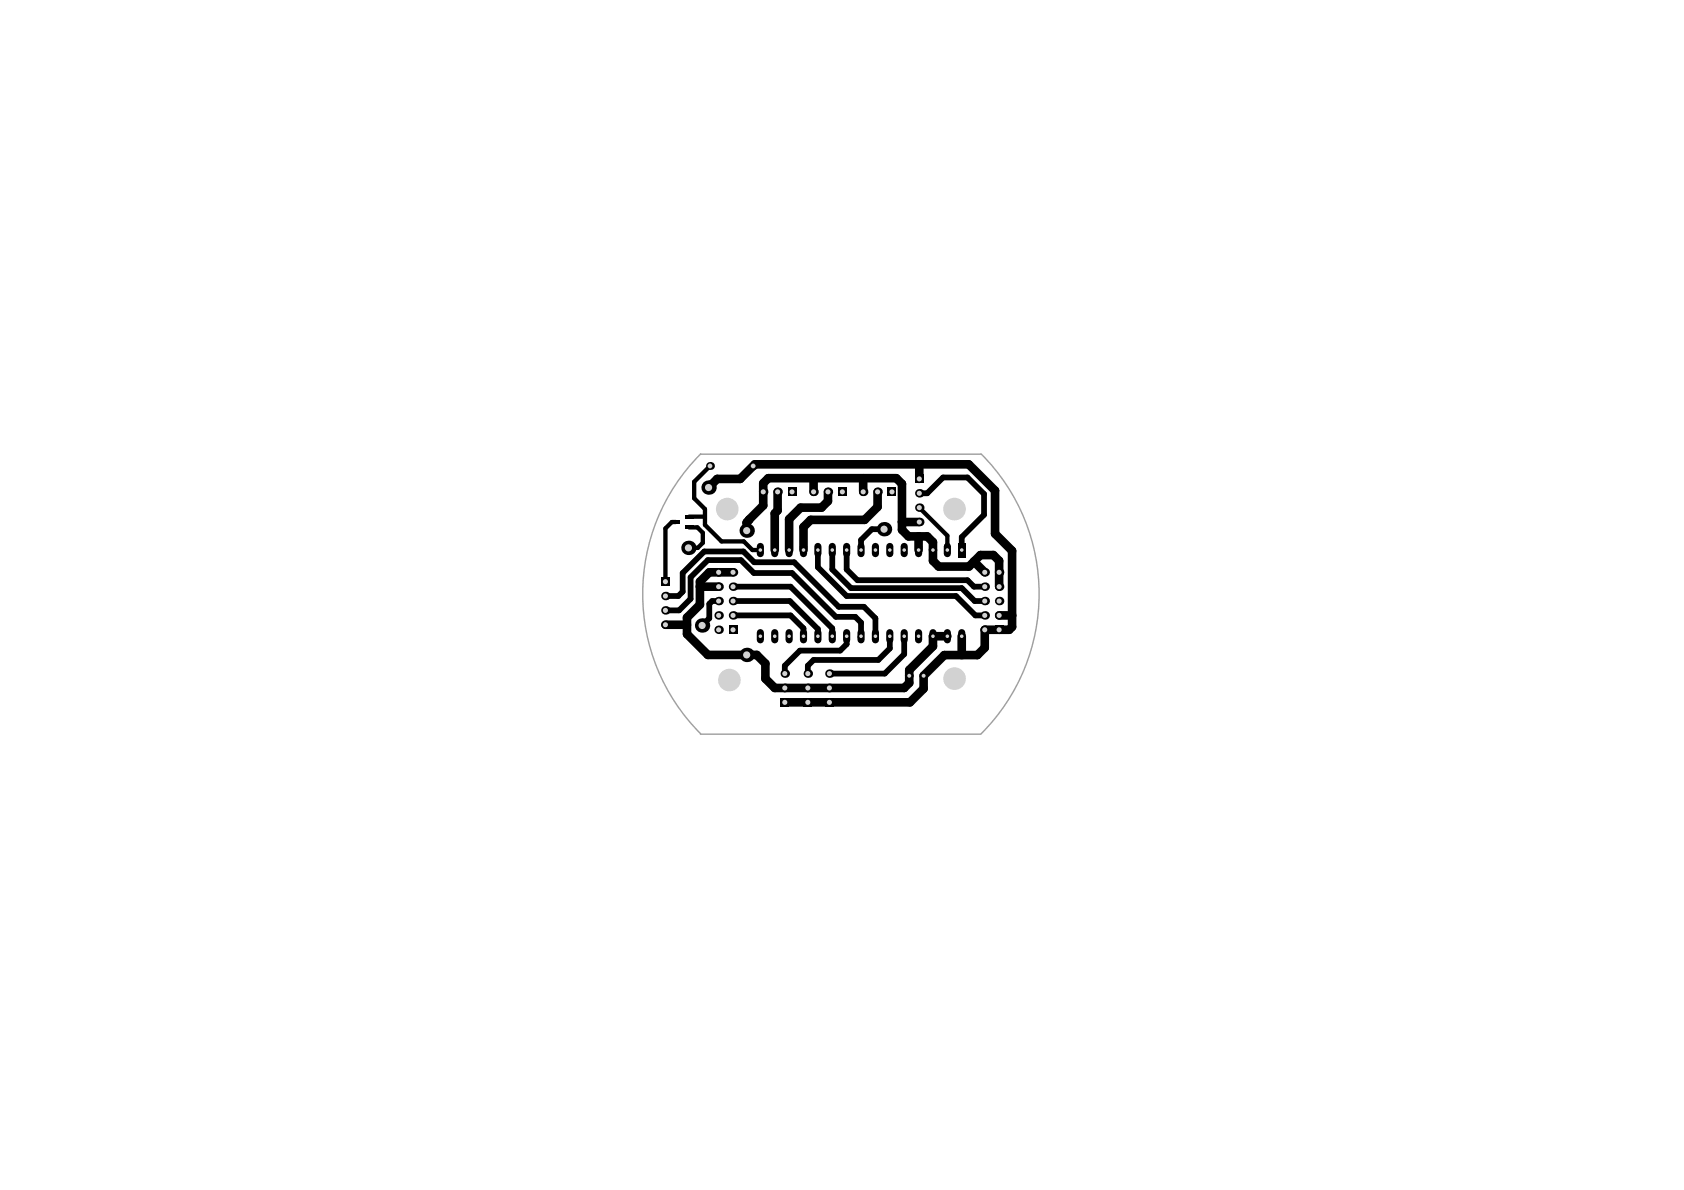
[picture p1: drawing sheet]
<svg xmlns="http://www.w3.org/2000/svg" width="297mm" height="210mm" viewBox="0 0 297 210" stroke-linecap="round" stroke-linejoin="round" font-family="sans-serif">
<path d="M123.6 80.1h49.4M123.6 80.1a34.9 34.9 0 0 0 0 49.3M173 80.1a34.9 34.9 0 0 1 0 49.3M123.6 129.5h49.4" fill="none" stroke="#a0a0a0" stroke-width=".25"/>
<path d="M119.2 92.1h-.7l-1.1 1.1v9.4M121.6 93h1.4l1 1v1.8l-.9 .8h-1.7M121.6 91.1h2.7M125.2 82.2l-2.8 2.8v2.9l1.9 1.9v2.8l3 2.9h3.9l1.5 1.5h1.4M162.2 89.5l4.9 5v2.1l-.2 .2" fill="none" stroke="#000" stroke-width=".76"/>
<g fill="none" stroke="#000" stroke-width="1">
<path d="M144.3 97v3.1l5 5h19.3l3.4 3.5h1.7M146.8 97v3.4l3.3 3.3h19.5l2.3 2.3h1.8M149.3 97v3.4l1.9 1.9h19.5l1.1 1.2h1.9M155.9 93.3h-2.1l-1.9 1.9v1.8M162.2 87h1.4l2.7-2.8h4.4l2.9 2.9v3.7l-4 3.9v2.1M167.1 96.3v.3M117.4 107.7h2.4l2-2.1v-3.8l3.1-3h5.8l2.3 2.3h6.7l7.7 7.7h3.5l1 1v2.4l-.1 .2M117.4 105.1h2.3l.7-.7v-3.3l3.8-3.8h6.9l1.9 1.9h7.1l7.8 7.8h4.5l2 2.1v3.1M126.8 106h-1.2l-.5 .5v2.6l-1.3 1.2M129.3 108.6h10.1l2.3 2.2v1.4M129.3 106h10l5 5v1.2M129.3 103.5h10.1l7.4 7.3v1.4"/>
<path d="M149.3 112.2v1.4l-1.1 1.2h-7.1l-2.7 2.6v1.4M157 112.2v2.2l-2.1 2h-11.4l-1 1v1.4M159.5 112.2v3.2l-3.4 3.4h-9.8"/>
</g>
<g fill="none" stroke="#000" stroke-width="1.5">
<path d="M125 86l1.5-1.5h4.1l2.5-2.6h37.8l4.6 4.6v7.6l3 3v13.5l-.5 .5h-4.3v3.2l-1.3 1.2h-5.8l-3.7 3.7v2.3l-2.4 2.4h-22.1M131.7 93.6v-1.5l2.9-2.9v-4l.9-.9h22.6l1 1.1v8.1l1.2 1.1h3.3l1 1v3.3l1 1h5.3l2-2h2.3l1 1v4.6M131.7 92.2v.1M137.2 86.8v3.3l-.5 .5v6.4M143.5 84.3v2.5M146 86.8v1.6l-1.1 1.1h-3.7l-2 2.1v5.4M152.3 84.3v2.5M154.8 86.8v2.6l-2.3 2.3h-9.5l-1.3 1.3v4M159.1 92.1h3.1M162 94.6v2.4M162.2 81.9v2.6M171.8 99l1.9 1.9"/>
<path d="M117.4 110.2h3.8M123.5 103.5h3.3M129.3 100.9h-4.2l-1.6 1.7v4.1l-2.3 2.2v2.9l3.7 3.7h8.6l1.5 1.5v2.7l1.7 1.7h22.8l.9-.9v-2.3l4.2-4.2v-1.8h2.5M169.6 112.2v3.3M176.2 108.6h2.3"/>
</g>
<circle cx="162.2" cy="92.1" r=".75" fill="#000"/>
<circle cx="162.2" cy="92.1" r=".45" fill="#d2d2d2"/>
<circle cx="176.2" cy="108.6" r=".75" fill="#000"/>
<circle cx="176.2" cy="108.6" r=".45" fill="#d2d2d2"/>
<circle cx="117.4" cy="107.7" r=".75" fill="#000"/>
<circle cx="117.4" cy="107.7" r=".45" fill="#d2d2d2"/>
<circle cx="117.4" cy="110.2" r=".75" fill="#000"/>
<circle cx="117.4" cy="110.2" r=".45" fill="#d2d2d2"/>
<path d="M116.6 101.8h1.5v1.5h-1.5z" fill-rule="evenodd" fill="#000"/>
<circle cx="117.4" cy="102.6" r=".45" fill="#d2d2d2"/>
<path d="M139 86h1.4v1.5h-1.4z" fill-rule="evenodd" fill="#000"/>
<circle cx="139.7" cy="86.8" r=".45" fill="#d2d2d2"/>
<circle cx="162.2" cy="89.5" r=".75" fill="#000"/>
<circle cx="162.2" cy="89.5" r=".45" fill="#d2d2d2"/>
<path d="M161.4 83.7h1.5v1.5h-1.5z" fill-rule="evenodd" fill="#000"/>
<circle cx="162.2" cy="84.5" r=".45" fill="#d2d2d2"/>
<circle cx="162.2" cy="87" r=".75" fill="#000"/>
<circle cx="162.2" cy="87" r=".45" fill="#d2d2d2"/>
<path d="M175.5 110.3h1.5v1.5h-1.5z" fill-rule="evenodd" fill="#000"/>
<circle cx="176.2" cy="111.1" r=".45" fill="#d2d2d2"/>
<circle cx="176.2" cy="106" r=".75" fill="#000"/>
<circle cx="176.2" cy="106" r=".45" fill="#d2d2d2"/>
<circle cx="176.2" cy="103.5" r=".75" fill="#000"/>
<circle cx="176.2" cy="103.5" r=".45" fill="#d2d2d2"/>
<circle cx="176.2" cy="100.9" r=".75" fill="#000"/>
<circle cx="176.2" cy="100.9" r=".45" fill="#d2d2d2"/>
<circle cx="117.4" cy="105.1" r=".75" fill="#000"/>
<circle cx="117.4" cy="105.1" r=".45" fill="#d2d2d2"/>
<path d="M141.7 111.6v1.3" fill="none" stroke="#000" stroke-width="1.3"/>
<circle cx="141.7" cy="112.2" r=".32" fill="#d2d2d2"/>
<path d="M141.7 96.4v1.3" fill="none" stroke="#000" stroke-width="1.3"/>
<circle cx="141.7" cy="97" r=".32" fill="#d2d2d2"/>
<path d="M151.9 111.6v1.3" fill="none" stroke="#000" stroke-width="1.3"/>
<circle cx="151.9" cy="112.2" r=".32" fill="#d2d2d2"/>
<path d="M151.9 96.4v1.3" fill="none" stroke="#000" stroke-width="1.3"/>
<circle cx="151.9" cy="97" r=".32" fill="#d2d2d2"/>
<path d="M162 111.6v1.3" fill="none" stroke="#000" stroke-width="1.3"/>
<circle cx="162" cy="112.2" r=".32" fill="#d2d2d2"/>
<path d="M162 96.4v1.3" fill="none" stroke="#000" stroke-width="1.3"/>
<circle cx="162" cy="97" r=".32" fill="#d2d2d2"/>
<circle cx="125.2" cy="82.2" r=".7" fill="#000"/>
<circle cx="125.2" cy="82.2" r=".42" fill="#d2d2d2"/>
<circle cx="129.3" cy="108.6" r=".75" fill="#000"/>
<circle cx="129.3" cy="108.6" r=".45" fill="#d2d2d2"/>
<circle cx="132.8" cy="82.2" r=".7" fill="#000"/>
<circle cx="132.8" cy="82.2" r=".42" fill="#d2d2d2"/>
<circle cx="173.7" cy="108.6" r=".75" fill="#000"/>
<circle cx="173.7" cy="108.6" r=".45" fill="#d2d2d2"/>
<circle cx="123.8" cy="110.3" r="1.27" fill="#000"/>
<circle cx="123.8" cy="110.3" r=".63" fill="#d2d2d2"/>
<circle cx="125" cy="86" r="1.27" fill="#000"/>
<circle cx="125" cy="86" r=".63" fill="#d2d2d2"/>
<circle cx="131.7" cy="115.5" r="1.27" fill="#000"/>
<circle cx="131.7" cy="115.5" r=".63" fill="#d2d2d2"/>
<path d="M128.5 110.3h1.5v1.5h-1.5z" fill-rule="evenodd" fill="#000"/>
<circle cx="129.3" cy="111.1" r=".45" fill="#d2d2d2"/>
<circle cx="129.3" cy="106" r=".75" fill="#000"/>
<circle cx="129.3" cy="106" r=".45" fill="#d2d2d2"/>
<circle cx="129.3" cy="103.5" r=".75" fill="#000"/>
<circle cx="129.3" cy="103.5" r=".45" fill="#d2d2d2"/>
<circle cx="129.3" cy="100.9" r=".75" fill="#000"/>
<circle cx="129.3" cy="100.9" r=".45" fill="#d2d2d2"/>
<circle cx="131.7" cy="93.6" r="1.27" fill="#000"/>
<circle cx="131.7" cy="93.6" r=".63" fill="#d2d2d2"/>
<circle cx="134.6" cy="86.8" r=".75" fill="#000"/>
<circle cx="134.6" cy="86.8" r=".45" fill="#d2d2d2"/>
<path d="M141.7 123.1h1.5v1.5h-1.5z" fill-rule="evenodd" fill="#000"/>
<circle cx="142.5" cy="123.9" r=".45" fill="#d2d2d2"/>
<path d="M137.7 123.1h1.5v1.5h-1.5z" fill-rule="evenodd" fill="#000"/>
<circle cx="138.4" cy="123.9" r=".45" fill="#d2d2d2"/>
<circle cx="142.5" cy="118.8" r=".75" fill="#000"/>
<circle cx="142.5" cy="118.8" r=".45" fill="#d2d2d2"/>
<circle cx="138.4" cy="118.8" r=".75" fill="#000"/>
<circle cx="138.4" cy="118.8" r=".45" fill="#d2d2d2"/>
<circle cx="137.2" cy="86.8" r=".75" fill="#000"/>
<circle cx="137.2" cy="86.8" r=".45" fill="#d2d2d2"/>
<path d="M145.5 123.1h1.5v1.5h-1.5z" fill-rule="evenodd" fill="#000"/>
<circle cx="146.3" cy="123.9" r=".45" fill="#d2d2d2"/>
<circle cx="146.3" cy="118.8" r=".75" fill="#000"/>
<circle cx="146.3" cy="118.8" r=".45" fill="#d2d2d2"/>
<circle cx="146" cy="86.8" r=".75" fill="#000"/>
<circle cx="146" cy="86.8" r=".45" fill="#d2d2d2"/>
<path d="M147.8 86h1.5v1.5h-1.5z" fill-rule="evenodd" fill="#000"/>
<circle cx="148.6" cy="86.8" r=".45" fill="#d2d2d2"/>
<circle cx="155.9" cy="93.3" r="1.27" fill="#000"/>
<circle cx="155.9" cy="93.3" r=".63" fill="#d2d2d2"/>
<circle cx="154.8" cy="86.8" r=".75" fill="#000"/>
<circle cx="154.8" cy="86.8" r=".45" fill="#d2d2d2"/>
<path d="M156.6 86h1.5v1.5h-1.5z" fill-rule="evenodd" fill="#000"/>
<circle cx="157.3" cy="86.8" r=".45" fill="#d2d2d2"/>
<circle cx="162.9" cy="119.2" r=".6" fill="#000"/>
<circle cx="162.9" cy="119.2" r=".35" fill="#d2d2d2"/>
<circle cx="173.7" cy="111.1" r=".75" fill="#000"/>
<circle cx="173.7" cy="111.1" r=".45" fill="#d2d2d2"/>
<circle cx="173.7" cy="106" r=".75" fill="#000"/>
<circle cx="173.7" cy="106" r=".45" fill="#d2d2d2"/>
<circle cx="173.7" cy="103.5" r=".75" fill="#000"/>
<circle cx="173.7" cy="103.5" r=".45" fill="#d2d2d2"/>
<circle cx="173.7" cy="100.9" r=".75" fill="#000"/>
<circle cx="173.7" cy="100.9" r=".45" fill="#d2d2d2"/>
<circle cx="121.4" cy="96.6" r="1.27" fill="#000"/>
<circle cx="121.4" cy="96.6" r=".63" fill="#d2d2d2"/>
<path d="M134.1 111.6v1.3" fill="none" stroke="#000" stroke-width="1.3"/>
<circle cx="134.1" cy="112.2" r=".32" fill="#d2d2d2"/>
<path d="M134.1 96.4v1.3" fill="none" stroke="#000" stroke-width="1.3"/>
<circle cx="134.1" cy="97" r=".32" fill="#d2d2d2"/>
<circle cx="142.5" cy="121.4" r=".75" fill="#000"/>
<circle cx="142.5" cy="121.4" r=".45" fill="#d2d2d2"/>
<circle cx="138.4" cy="121.4" r=".75" fill="#000"/>
<circle cx="138.4" cy="121.4" r=".45" fill="#d2d2d2"/>
<path d="M139.2 111.6v1.3" fill="none" stroke="#000" stroke-width="1.3"/>
<circle cx="139.2" cy="112.2" r=".32" fill="#d2d2d2"/>
<path d="M136.7 111.6v1.3" fill="none" stroke="#000" stroke-width="1.3"/>
<circle cx="136.7" cy="112.2" r=".32" fill="#d2d2d2"/>
<path d="M139.2 96.4v1.3" fill="none" stroke="#000" stroke-width="1.3"/>
<circle cx="139.2" cy="97" r=".32" fill="#d2d2d2"/>
<path d="M136.7 96.4v1.3" fill="none" stroke="#000" stroke-width="1.3"/>
<circle cx="136.7" cy="97" r=".32" fill="#d2d2d2"/>
<circle cx="146.3" cy="121.4" r=".75" fill="#000"/>
<circle cx="146.3" cy="121.4" r=".45" fill="#d2d2d2"/>
<path d="M149.3 111.6v1.3" fill="none" stroke="#000" stroke-width="1.3"/>
<circle cx="149.3" cy="112.2" r=".32" fill="#d2d2d2"/>
<path d="M146.8 111.6v1.3" fill="none" stroke="#000" stroke-width="1.3"/>
<circle cx="146.8" cy="112.2" r=".32" fill="#d2d2d2"/>
<path d="M149.3 96.4v1.3" fill="none" stroke="#000" stroke-width="1.3"/>
<circle cx="149.3" cy="97" r=".32" fill="#d2d2d2"/>
<path d="M146.8 96.4v1.3" fill="none" stroke="#000" stroke-width="1.3"/>
<circle cx="146.8" cy="97" r=".32" fill="#d2d2d2"/>
<path d="M157 111.6v1.3" fill="none" stroke="#000" stroke-width="1.3"/>
<circle cx="157" cy="112.2" r=".32" fill="#d2d2d2"/>
<path d="M154.4 111.6v1.3" fill="none" stroke="#000" stroke-width="1.3"/>
<circle cx="154.4" cy="112.2" r=".32" fill="#d2d2d2"/>
<path d="M157 96.4v1.3" fill="none" stroke="#000" stroke-width="1.3"/>
<circle cx="157" cy="97" r=".32" fill="#d2d2d2"/>
<path d="M154.4 96.4v1.3" fill="none" stroke="#000" stroke-width="1.3"/>
<circle cx="154.4" cy="97" r=".32" fill="#d2d2d2"/>
<path d="M167.1 111.6v1.3" fill="none" stroke="#000" stroke-width="1.3"/>
<circle cx="167.1" cy="112.2" r=".32" fill="#d2d2d2"/>
<path d="M164.6 111.6v1.3" fill="none" stroke="#000" stroke-width="1.3"/>
<circle cx="164.6" cy="112.2" r=".32" fill="#d2d2d2"/>
<path d="M167.1 96.4v1.3" fill="none" stroke="#000" stroke-width="1.3"/>
<circle cx="167.1" cy="97" r=".32" fill="#d2d2d2"/>
<path d="M164.6 96.4v1.3" fill="none" stroke="#000" stroke-width="1.3"/>
<circle cx="164.6" cy="97" r=".32" fill="#d2d2d2"/>
<path d="M169.6 111.6v1.3" fill="none" stroke="#000" stroke-width="1.3"/>
<circle cx="169.6" cy="112.2" r=".32" fill="#d2d2d2"/>
<path d="M169 95.8h1.3v2.5h-1.3z" fill-rule="evenodd" fill="#000"/>
<circle cx="169.6" cy="97" r=".32" fill="#d2d2d2"/>
<circle cx="126.8" cy="108.6" r=".75" fill="#000"/>
<circle cx="126.8" cy="108.6" r=".45" fill="#d2d2d2"/>
<circle cx="126.8" cy="111.1" r=".75" fill="#000"/>
<circle cx="126.8" cy="111.1" r=".45" fill="#d2d2d2"/>
<circle cx="126.8" cy="106" r=".75" fill="#000"/>
<circle cx="126.8" cy="106" r=".45" fill="#d2d2d2"/>
<circle cx="126.8" cy="103.5" r=".75" fill="#000"/>
<circle cx="126.8" cy="103.5" r=".45" fill="#d2d2d2"/>
<circle cx="126.8" cy="100.9" r=".75" fill="#000"/>
<circle cx="126.8" cy="100.9" r=".45" fill="#d2d2d2"/>
<circle cx="160.4" cy="119.2" r=".6" fill="#000"/>
<circle cx="160.4" cy="119.2" r=".35" fill="#d2d2d2"/>
<circle cx="143.5" cy="86.8" r=".75" fill="#000"/>
<circle cx="143.5" cy="86.8" r=".45" fill="#d2d2d2"/>
<circle cx="152.3" cy="86.8" r=".75" fill="#000"/>
<circle cx="152.3" cy="86.8" r=".45" fill="#d2d2d2"/>
<circle cx="128.7" cy="120" r=".63" fill="#000"/>
<circle cx="128.7" cy="120" r="2" fill="#d2d2d2"/>
<circle cx="128.3" cy="89.8" r=".63" fill="#000"/>
<circle cx="128.3" cy="89.8" r="2" fill="#d2d2d2"/>
<circle cx="168.4" cy="119.7" r=".63" fill="#000"/>
<circle cx="168.4" cy="119.7" r="2" fill="#d2d2d2"/>
<path d="M159.5 111.6v1.3" fill="none" stroke="#000" stroke-width="1.3"/>
<circle cx="159.5" cy="112.2" r=".32" fill="#d2d2d2"/>
<path d="M144.3 111.6v1.3" fill="none" stroke="#000" stroke-width="1.3"/>
<circle cx="144.3" cy="112.2" r=".32" fill="#d2d2d2"/>
<circle cx="168.4" cy="89.8" r=".63" fill="#000"/>
<circle cx="168.4" cy="89.8" r="2" fill="#d2d2d2"/>
<path d="M159.5 96.4v1.3" fill="none" stroke="#000" stroke-width="1.3"/>
<circle cx="159.5" cy="97" r=".32" fill="#d2d2d2"/>
<path d="M144.3 96.4v1.3" fill="none" stroke="#000" stroke-width="1.3"/>
<circle cx="144.3" cy="97" r=".32" fill="#d2d2d2"/>
<g fill="#000">
<path d="M118.5 91.8h1.4v.6h-1.4z" fill-rule="evenodd"/>
<path d="M120.8 90.8h1.5v.6h-1.5z" fill-rule="evenodd"/>
<path d="M120.8 92.7h1.5v.6h-1.5z" fill-rule="evenodd"/>
</g>
</svg>
